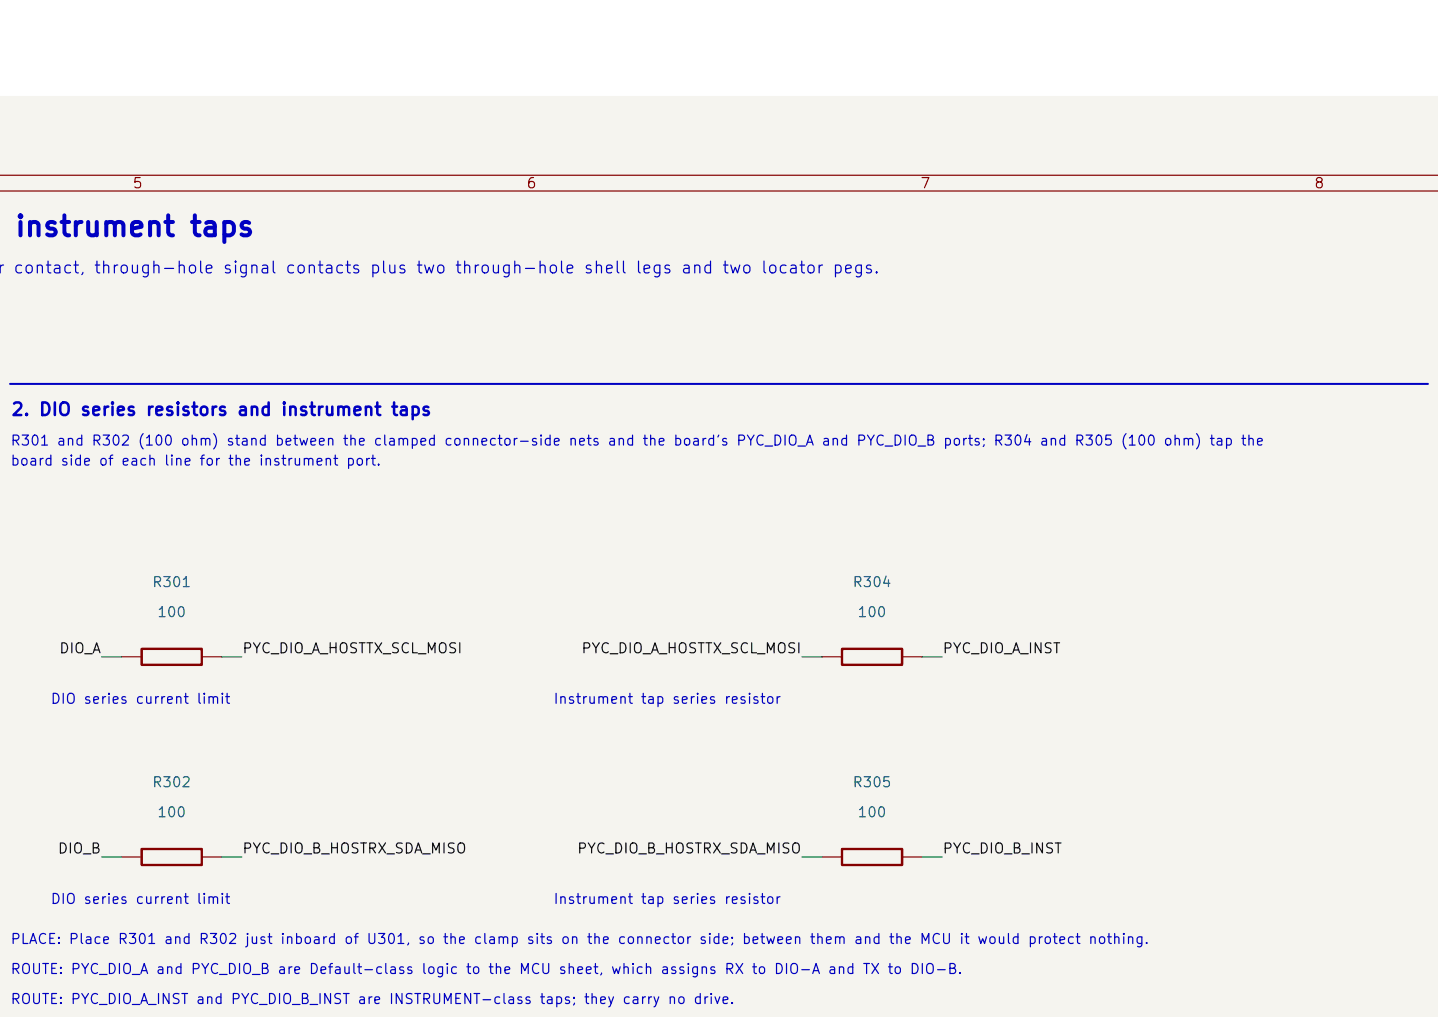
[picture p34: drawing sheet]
<svg xmlns="http://www.w3.org/2000/svg" width="297mm" height="210mm" viewBox="0 0 297 210" stroke-linecap="round" stroke-linejoin="round" font-family="sans-serif">
<defs><g id="words">
<text font-size="4.1" fill="#0000c2" x="2.8" y="49.8">instrument taps</text>
<text font-size="2.6" fill="#0000c2" x="2.1" y="86.5">2. DIO series resistors and instrument taps</text>
<text font-size="2.4" fill="#0000c2" x="-.8" y="57.1">r contact, through-hole signal contacts plus two through-hole shell legs and two locator pegs.</text>
<g font-size="2.1" fill="#840000">
<text x="27.2" y="39.4">5</text>
<text x="108.6" y="39.4">6</text>
<text x="189.9" y="39.4">7</text>
<text x="271.3" y="39.4">8</text>
</g>
<g font-size="2.1" fill="#0000c2">
<text x="2" y="92.5">R301 and R302 (100 ohm) stand between the clamped connector-side nets and the board's PYC_DIO_A and PYC_DIO_B ports; R304 and R305 (100 ohm) tap the</text>
<text x="2" y="96.7">board side of each line for the instrument port.</text>
<text x="10.3" y="145.9">DIO series current limit</text>
<text x="114.2" y="145.9">Instrument tap series resistor</text>
<text x="10.3" y="187.2">DIO series current limit</text>
<text x="114.2" y="187.2">Instrument tap series resistor</text>
<text x="2" y="195.4">PLACE: Place R301 and R302 just inboard of U301, so the clamp sits on the connector side; between them and the MCU it would protect nothing.</text>
<text x="2" y="201.6">ROUTE: PYC_DIO_A and PYC_DIO_B are Default-class logic to the MCU sheet, which assigns RX to DIO-A and TX to DIO-B.</text>
<text x="2" y="207.8">ROUTE: PYC_DIO_A_INST and PYC_DIO_B_INST are INSTRUMENT-class taps; they carry no drive.</text>
</g>
<g font-size="2.1" fill="#006464">
<text x="31.3" y="121.8">R301</text>
<text x="175.9" y="121.8">R304</text>
<text x="32.3" y="128">100</text>
<text x="177" y="128">100</text>
<text x="31.3" y="163.1">R302</text>
<text x="175.9" y="163.1">R305</text>
<text x="32.3" y="169.3">100</text>
<text x="177" y="169.3">100</text>
</g>
<g font-size="2.1" fill="#0f0f0f">
<text x="12.1" y="135.4">DIO_A</text>
<text x="49.9" y="135.4">PYC_DIO_A_HOSTTX_SCL_MOSI</text>
<text x="119.9" y="135.4">PYC_DIO_A_HOSTTX_SCL_MOSI</text>
<text x="194.5" y="135.4">PYC_DIO_A_INST</text>
<text x="11.8" y="176.7">DIO_B</text>
<text x="49.9" y="176.7">PYC_DIO_B_HOSTRX_SDA_MISO</text>
<text x="119" y="176.7">PYC_DIO_B_HOSTRX_SDA_MISO</text>
<text x="194.5" y="176.7">PYC_DIO_B_INST</text>
</g>
</g></defs>
<path d="M-.1 19.9h297.2v190.2h-297.2z" fill="#f5f4ef" stroke="#f5f4ef" stroke-width=".21"/>
<path d="M-.1 36.2h297.2M-.1 39.4h297.2M25.1 135.6h4.2M41.7 135.6h4.1M169.8 135.6h4.1M186.3 135.6h4.1M25.1 177h4.2M41.7 177h4.1M169.8 177h4.1M186.3 177h4.1" fill="none" stroke="#840000" stroke-width=".25"/>
<path d="M29.3 134h12.4v3.3h-12.4zM173.9 134h12.4v3.3h-12.4zM29.3 175.3h12.4v3.3h-12.4zM173.9 175.3h12.4v3.3h-12.4z" fill="none" stroke="#840000" stroke-width=".5"/>
<path d="M2.1 79.3h292.8" fill="none" stroke="#0000c2" stroke-width=".41"/>
<path d="M21 135.6h4.1M45.8 135.6h4.1M165.6 135.6h4.2M190.4 135.6h4.2M21 177h4.1M45.8 177h4.1M165.6 177h4.2M190.4 177h4.2" fill="none" stroke="#009600" stroke-width=".25"/>
<use href="#words"/>
</svg>
